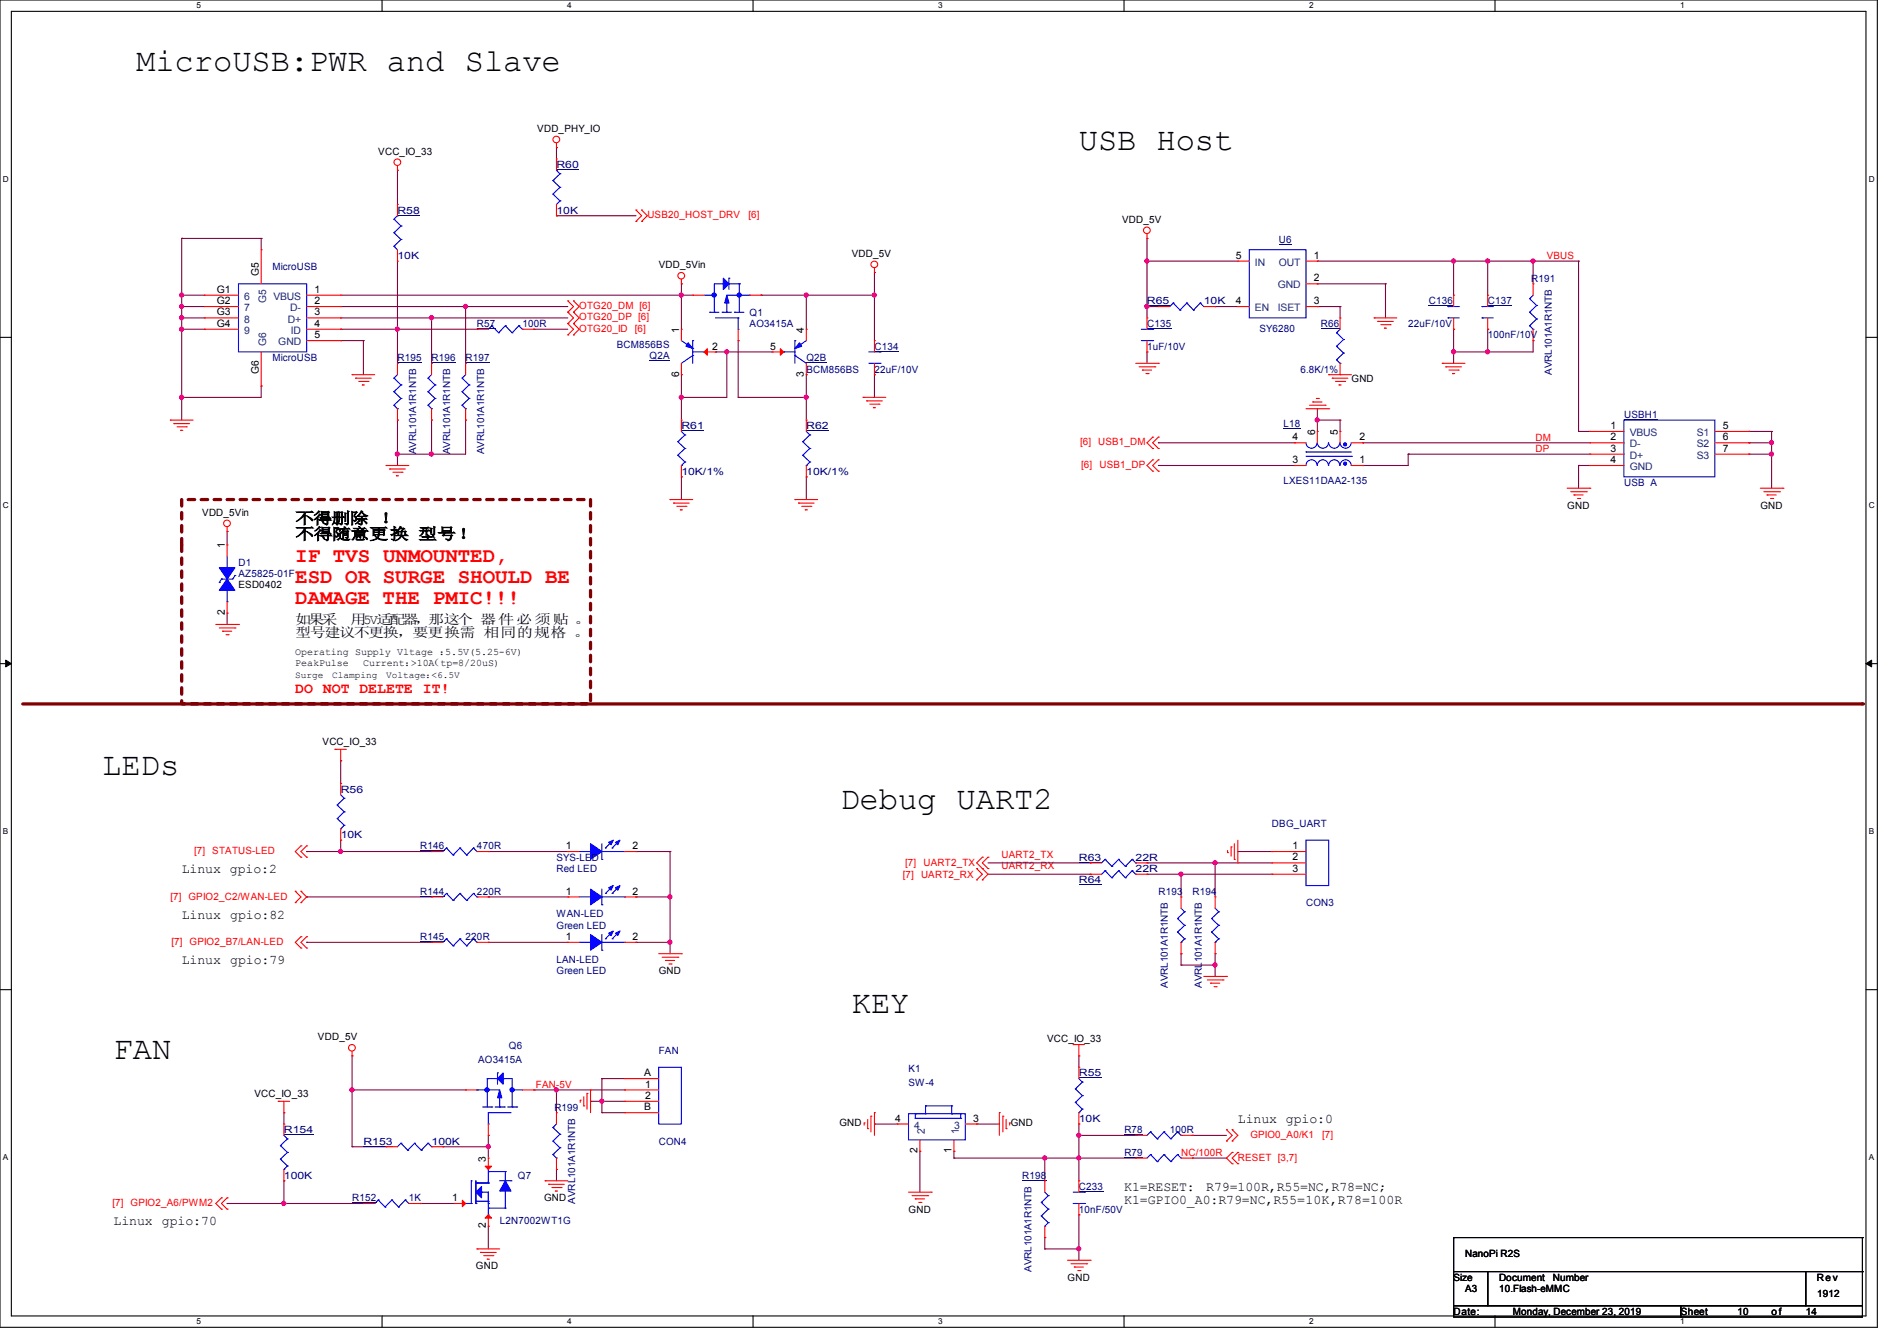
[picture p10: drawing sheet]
<svg xmlns="http://www.w3.org/2000/svg" width="297mm" height="210mm" viewBox="0 0 297 210" stroke-linecap="round" stroke-linejoin="round" font-family="sans-serif">
<defs><g id="words">
<g font-size="5">
<text x="21.3" y="11.1">MicroUSB:PWR and Slave</text>
<text x="168.9" y="23.5">USB Host</text>
<text x="16" y="121.3">LEDs</text>
<text x="131.6" y="126.7">Debug UART2</text>
<text x="133.3" y="158.7">KEY</text>
<text x="17.8" y="165.8">FAN</text>
</g>
<g font-size="3.3" fill="#f00">
<text x="46.2" y="88.1">IF TVS UNMOUNTED,</text>
<text x="46.2" y="91.3">ESD OR SURGE SHOULD BE</text>
<text x="46.2" y="94.6">DAMAGE THE PMIC!!!</text>
</g>
<g font-size="2.5">
<text x="46.2" y="82">不得删除</text>
<text x="59.5" y="82">！</text>
<text x="46.2" y="84.5">不得随意更换 型号！</text>
</g>
<text font-size="2.3" fill="#f00" x="46.2" y="108.6">DO NOT DELETE IT!</text>
<g font-size="2.1">
<text x="46.2" y="97.7">如果采</text>
<text x="46.2" y="99.8">型号建议不更换，要更换需 相同的规格 。</text>
<text x="54.9" y="97.7">用5V适配器，那这个 器件必须贴 。</text>
<text x="28.4" y="136.7">Linux gpio:2</text>
<text x="28.4" y="143.8">Linux gpio:82</text>
<text x="28.4" y="151">Linux gpio:79</text>
<text x="193.8" y="175.9">Linux gpio:0</text>
<text x="17.8" y="191.9">Linux gpio:70</text>
<text x="176" y="186.5">K1=RESET:</text>
<text x="176" y="188.6">K1=GPIO0_A0:R79=NC,R55=10K,R78=100R</text>
<text x="188.8" y="186.5">R79=100R,R55=NC,R78=NC;</text>
</g>
<g font-size="1.6">
<text x="84.1" y="20.7">VDD_PHY_IO</text>
<text x="59.2" y="24.2">VCC_IO_33</text>
<text x="175.7" y="34.9">VDD_5V</text>
<text x="103.1" y="42">VDD_5Vin</text>
<text x="133.4" y="40.2">VDD_5V</text>
<text x="193.5" y="40.5">5</text>
<text x="205.7" y="40.5">1</text>
<text x="34" y="45.8">G1</text>
<text x="34" y="47.6">G2</text>
<text x="40.5" y="43.2" transform="rotate(-90 40.5 43.2)">G5</text>
<text x="49.2" y="45.8">1</text>
<text x="49.2" y="47.6">2</text>
<text x="193.5" y="47.6">4</text>
<text x="205.7" y="44.1">2</text>
<text x="205.7" y="47.6">3</text>
<text x="34" y="49.4">G3</text>
<text x="34" y="51.2">G4</text>
<text x="49.2" y="49.4">3</text>
<text x="49.2" y="51.2">4</text>
<text x="49.2" y="53">5</text>
<text x="106.3" y="52.1" transform="rotate(-90 106.3 52.1)">1</text>
<text x="125.9" y="52.1" transform="rotate(-90 125.9 52.1)">4</text>
<text x="40.5" y="58.5" transform="rotate(-90 40.5 58.5)">G6</text>
<text x="106.3" y="59" transform="rotate(-90 106.3 59)">6</text>
<text x="111.5" y="54.7">2</text>
<text x="120.6" y="54.7">5</text>
<text x="125.9" y="59" transform="rotate(-90 125.9 59)">3</text>
<text x="211.6" y="59.8">GND</text>
<text x="202.4" y="69">4</text>
<text x="205.9" y="68.1" transform="rotate(-90 205.9 68.1)">6</text>
<text x="209.4" y="68.1" transform="rotate(-90 209.4 68.1)">5</text>
<text x="212.8" y="69">2</text>
<text x="252.2" y="67.2">1</text>
<text x="252.2" y="69">2</text>
<text x="252.2" y="70.7">3</text>
<text x="269.7" y="67.2">5</text>
<text x="269.7" y="69">6</text>
<text x="269.7" y="70.7">7</text>
<text x="202.4" y="72.5">3</text>
<text x="212.8" y="72.5">1</text>
<text x="252.2" y="72.5">4</text>
<text x="31.7" y="80.7">VDD_5Vin</text>
<text x="245.4" y="79.7">GND</text>
<text x="275.6" y="79.7">GND</text>
<text x="35.2" y="85.9" transform="rotate(-90 35.2 85.9)">1</text>
<text x="37.3" y="92.1">ESD0402</text>
<text x="35.2" y="96.4" transform="rotate(-90 35.2 96.4)">2</text>
<text x="46.2" y="104.4">PeakPulse</text>
<text x="46.2" y="102.6">Operating Supply Vltage ：</text>
<text x="56.9" y="104.4">Current：</text>
<text x="64.3" y="104.4">&gt;10A</text>
<text x="67.1" y="104.4">（tp=8/20uS)</text>
<text x="69.7" y="102.6">5.5V(5.25-6V)</text>
<text x="50.5" y="116.7">VCC_IO_33</text>
<text x="88.6" y="133">1</text>
<text x="99" y="133">2</text>
<text x="202.4" y="133">1</text>
<text x="202.4" y="134.7">2</text>
<text x="202.4" y="136.5">3</text>
<text x="88.6" y="140.1">1</text>
<text x="99" y="140.1">2</text>
<text x="88.6" y="147.2">1</text>
<text x="99" y="147.2">2</text>
<text x="103.1" y="152.6">GND</text>
<text x="49.8" y="162.9">VDD_5V</text>
<text x="163.9" y="163.2">VCC_IO_33</text>
<text x="39.8" y="171.8">VCC_IO_33</text>
<text x="100.8" y="168.5">A</text>
<text x="100.8" y="173.9">B</text>
<text x="101" y="170.3">1</text>
<text x="101" y="172.1">2</text>
<text x="131.4" y="176.4">GND</text>
<text x="140.1" y="175.6">4</text>
<text x="152.4" y="175.6">3</text>
<text x="158.3" y="176.4">GND</text>
<text x="76.1" y="181.9" transform="rotate(-90 76.1 181.9)">3</text>
<text x="143.6" y="180.6" transform="rotate(-90 143.6 180.6)">2</text>
<text x="149" y="180.6" transform="rotate(-90 149 180.6)">1</text>
<text x="70.8" y="188.1">1</text>
<text x="85.2" y="188.1">GND</text>
<text x="142.2" y="189.9">GND</text>
<text x="76.1" y="192.4" transform="rotate(-90 76.1 192.4)">2</text>
<text x="229.4" y="196.9">NanoPi R2S</text>
<text x="74.5" y="198.8">GND</text>
<text x="167.1" y="200.6">GND</text>
<text x="227.6" y="200.6">Size</text>
<text x="229.4" y="202.4">A3</text>
<text x="234.7" y="200.6">Document</text>
<text x="234.7" y="202.4">10.Flash-eMMC</text>
<text x="243.1" y="200.6">Number</text>
<text x="284.5" y="200.6">Rev</text>
<text x="284.5" y="203.1">1912</text>
<text x="227.6" y="205.9">Date:</text>
<text x="236.8" y="205.9">Monday, December 23, 2019</text>
<text x="263.1" y="205.9">Sheet</text>
<text x="272.1" y="205.9">10</text>
<text x="277.4" y="205.9">o f</text>
<text x="282.7" y="205.9">14</text>
</g>
<g font-size="1.6" fill="#000080">
<text x="87.1" y="26.3">R60</text>
<text x="62.2" y="33.4">R58</text>
<text x="87.1" y="33.4">10K</text>
<text x="62.2" y="40.6">10K</text>
<text x="200.2" y="38.1">U6</text>
<text x="42.7" y="42.3">MicroUSB</text>
<text x="179.6" y="47.7">R65</text>
<text x="188.5" y="47.7">10K</text>
<text x="223.7" y="47.7">C136</text>
<text x="232.9" y="47.7">C137</text>
<text x="239.7" y="44.1">R191</text>
<text x="74.7" y="51.2">R57</text>
<text x="81.8" y="51.2">100R</text>
<text x="117.4" y="49.4">Q1</text>
<text x="117.4" y="51.2">AO3415A</text>
<text x="179.6" y="51.2">C135</text>
<text x="197.2" y="51.9">SY6280</text>
<text x="206.8" y="51.2">R66</text>
<text x="220.5" y="51.2">22uF/10V</text>
<text x="232.9" y="53">100nF/10V</text>
<text x="42.7" y="56.6">MicroUSB</text>
<text x="62.2" y="56.6">R195</text>
<text x="67.6" y="56.6">R196</text>
<text x="72.9" y="56.6">R197</text>
<text x="96.6" y="54.4">BCM856BS</text>
<text x="101.7" y="56.2">Q2A</text>
<text x="126.2" y="56.6">Q2B</text>
<text x="126.2" y="58.3">BCM856BS</text>
<text x="136.9" y="54.8">C134</text>
<text x="136.9" y="58.3">22uF/10V</text>
<text x="179.6" y="54.8">1uF/10V</text>
<text x="203.6" y="58.3">6.8K/1%</text>
<text x="254.3" y="65.4">USBH1</text>
<text x="106.7" y="67.2">R61</text>
<text x="126.2" y="67.2">R62</text>
<text x="200.9" y="66.9">L18</text>
<text x="106.7" y="74.3">10K/1%</text>
<text x="126.2" y="74.3">10K/1%</text>
<text x="200.9" y="75.8">LXES11DAA2-135</text>
<text x="254.3" y="76.1">USB A</text>
<text x="37.3" y="88.6">D1</text>
<text x="37.3" y="90.3">AZ5825-01F</text>
<text x="53.3" y="124.1">R56</text>
<text x="53.3" y="131.2">10K</text>
<text x="199.1" y="129.5">DBG_UART</text>
<text x="65.8" y="133">R146</text>
<text x="74.7" y="133">470R</text>
<text x="87.1" y="134.8">SYS-LED</text>
<text x="87.1" y="136.6">Red LED</text>
<text x="168.9" y="134.8">R63</text>
<text x="177.8" y="134.8">22R</text>
<text x="177.8" y="136.6">22R</text>
<text x="65.8" y="140.1">R144</text>
<text x="74.7" y="140.1">220R</text>
<text x="87.1" y="143.7">WAN-LED</text>
<text x="168.9" y="138.3">R64</text>
<text x="181.4" y="140.1">R193</text>
<text x="186.7" y="140.1">R194</text>
<text x="204.5" y="141.9">CON3</text>
<text x="65.8" y="147.2">R145</text>
<text x="72.9" y="147.2">220R</text>
<text x="87.1" y="145.5">Green LED</text>
<text x="87.1" y="150.8">LAN-LED</text>
<text x="87.1" y="152.6">Green LED</text>
<text x="74.8" y="166.5">AO3415A</text>
<text x="79.7" y="164.3">Q6</text>
<text x="103.1" y="165">FAN</text>
<text x="142.2" y="167.9">K1</text>
<text x="86.8" y="173.9">R199</text>
<text x="142.2" y="170">SW-4</text>
<text x="168.9" y="168.6">R55</text>
<text x="44.4" y="177.5">R154</text>
<text x="56.9" y="179.2">R153</text>
<text x="67.6" y="179.2">100K</text>
<text x="103.1" y="179.2">CON4</text>
<text x="168.9" y="175.7">10K</text>
<text x="176" y="177.5">R78</text>
<text x="183.1" y="177.5">100R</text>
<text x="44.4" y="184.6">100K</text>
<text x="81.1" y="184.6">Q7</text>
<text x="160" y="184.6">R198</text>
<text x="176" y="181">R79</text>
<text x="55.1" y="188.1">R152</text>
<text x="64" y="188.1">1K</text>
<text x="78.2" y="191.7">L2N7002WT1G</text>
<text x="168.9" y="186.4">C233</text>
<text x="168.9" y="189.9">10nF/50V</text>
</g>
<g font-size="1.6" fill="#f00">
<text x="101.4" y="34.2">USB20_HOST_DRV</text>
<text x="117.2" y="34.2">[6]</text>
<text x="242.2" y="40.6">VBUS</text>
<text x="90.7" y="50.2">OTG20_DP [6]</text>
<text x="90.7" y="48.4">OTG20_DM [6]</text>
<text x="90.7" y="51.9">OTG20_ID</text>
<text x="99.4" y="51.9">[6]</text>
<text x="169.1" y="69.7">[6]</text>
<text x="171.9" y="69.7">USB1_DM</text>
<text x="240.4" y="70.8">DP</text>
<text x="240.4" y="69">DM</text>
<text x="169.3" y="73.3">[6]</text>
<text x="172.1" y="73.3">USB1_DP</text>
<text x="30.4" y="133.7">[7]</text>
<text x="33.2" y="133.7">STATUS-LED</text>
<text x="141.4" y="137.5">[7]</text>
<text x="141.7" y="135.7">[7]</text>
<text x="144.2" y="137.5">UART2_RX</text>
<text x="144.6" y="135.7">UART2_TX</text>
<text x="156.8" y="136.1">UART2_RX</text>
<text x="156.8" y="134.4">UART2_TX</text>
<text x="26.7" y="141">[7]</text>
<text x="29.5" y="141">GPIO2_C2/WAN-LED</text>
<text x="26.8" y="148">[7]</text>
<text x="29.7" y="148">GPIO2_B7/LAN-LED</text>
<text x="83.9" y="170.3">FAN-5V</text>
<text x="195.8" y="178.2">GPIO0_A0/K1</text>
<text x="207" y="178.2">[7]</text>
<text x="184.9" y="181">NC/100R</text>
<text x="193.8" y="181.7">RESET [3,7]</text>
<text x="17.6" y="188.8">[7]</text>
<text x="20.4" y="188.8">GPIO2_A6/PWM2</text>
</g>
<g font-size="1.6" fill="#004080">
<text x="196.5" y="41.6">IN</text>
<text x="200.2" y="41.6">OUT</text>
<text x="38.2" y="46.9">6</text>
<text x="41.7" y="47.5" transform="rotate(-90 41.7 47.5)">G5</text>
<text x="42.8" y="46.9">VBUS</text>
<text x="200" y="45.2">GND</text>
<text x="38.2" y="48.7">7</text>
<text x="38.2" y="50.5">8</text>
<text x="38.2" y="52.3">9</text>
<text x="45" y="50.5">D+</text>
<text x="45.4" y="48.7">D-</text>
<text x="45.5" y="52.3">ID</text>
<text x="196.5" y="48.7">EN</text>
<text x="200" y="48.7">ISET</text>
<text x="41.7" y="54.2" transform="rotate(-90 41.7 54.2)">G6</text>
<text x="43.6" y="54.1">GND</text>
<text x="255.2" y="68.3">VBUS</text>
<text x="255.2" y="70.1">D-</text>
<text x="255.2" y="71.8">D+</text>
<text x="265.7" y="68.3">S1</text>
<text x="265.7" y="70.1">S2</text>
<text x="265.7" y="71.8">S3</text>
<text x="255.2" y="73.6">GND</text>
<text x="143.1" y="176.7">4</text>
<text x="144.8" y="177.6" transform="rotate(-90 144.8 177.6)">2</text>
<text x="149.4" y="176.7">3</text>
<text x="150.1" y="177.6" transform="rotate(-90 150.1 177.6)">1</text>
</g>
<g font-size="1.5" fill="#000080">
<text x="243" y="58.7" transform="rotate(-90 243 58.7)">AVRL101A1R1NTB</text>
<text x="65.2" y="71.1" transform="rotate(-90 65.2 71.1)">AVRL101A1R1NTB</text>
<text x="70.5" y="71.1" transform="rotate(-90 70.5 71.1)">AVRL101A1R1NTB</text>
<text x="75.8" y="71.1" transform="rotate(-90 75.8 71.1)">AVRL101A1R1NTB</text>
<text x="182.8" y="154.7" transform="rotate(-90 182.8 154.7)">AVRL101A1R1NTB</text>
<text x="188.2" y="154.7" transform="rotate(-90 188.2 154.7)">AVRL101A1R1NTB</text>
<text x="90" y="188.5" transform="rotate(-90 90 188.5)">AVRL101A1R1NTB</text>
<text x="161.5" y="199.1" transform="rotate(-90 161.5 199.1)">AVRL101A1R1NTB</text>
</g>
<g font-size="1.5">
<text x="46.2" y="106.1">Surge</text>
<text x="52" y="106.1">Clamping</text>
<text x="60.5" y="106.1">Voltage：</text>
<text x="67.6" y="106.1">&lt;6.5V</text>
</g>
<g font-size="1.3">
<text x="30.8" y="1.3">5</text>
<text x="88.8" y="1.3">4</text>
<text x="146.9" y="1.3">3</text>
<text x="205" y="1.3">2</text>
<text x="263.1" y="1.3">1</text>
<text x=".5" y="28.4">D</text>
<text x="292.6" y="28.4">D</text>
<text x=".5" y="79.5">C</text>
<text x="292.6" y="79.5">C</text>
<text x=".5" y="130.6">B</text>
<text x="292.6" y="130.6">B</text>
<text x=".5" y="181.7">A</text>
<text x="292.6" y="181.7">A</text>
<text x="30.8" y="207.4">5</text>
<text x="88.8" y="207.4">4</text>
<text x="146.9" y="207.4">3</text>
<text x="205" y="207.4">2</text>
<text x="263.1" y="207.4">1</text>
</g>
</g></defs>
<path d="M0 0h293.9v207.9h-293.9zM1.8 1.8h290.3v204.3h-290.3z" fill="none" stroke="#000" stroke-width=".17"/>
<g fill="#fff">
<path d="M30.8 .2h.7v1.4h-.7z"/>
<path d="M30.8 206.2h.7v1.4h-.7z"/>
</g>
<path d="M59.8 0v1.8M59.8 206.1v1.8" fill="none" stroke="#000" stroke-width=".17"/>
<g fill="#fff">
<path d="M88.8 .2h.7v1.4h-.7z"/>
<path d="M88.8 206.2h.7v1.4h-.7z"/>
</g>
<path d="M117.9 0v1.8M117.9 206.1v1.8" fill="none" stroke="#000" stroke-width=".17"/>
<g fill="#fff">
<path d="M146.9 .2h.7v1.4h-.7z"/>
<path d="M146.9 206.2h.7v1.4h-.7z"/>
</g>
<path d="M176 0v1.8M176 206.1v1.8" fill="none" stroke="#000" stroke-width=".17"/>
<g fill="#fff">
<path d="M205 .2h.7v1.4h-.7z"/>
<path d="M205 206.2h.7v1.4h-.7z"/>
</g>
<path d="M234.1 0v1.8M234.1 206.1v1.8" fill="none" stroke="#000" stroke-width=".17"/>
<g fill="#fff">
<path d="M263.1 .2h.6v1.4h-.6z"/>
<path d="M263.1 206.2h.6v1.4h-.6z"/>
<path d="M.5 27.3h.9v1.4h-.9z"/>
<path d="M292.6 27.3h.9v1.4h-.9z"/>
<path d="M.5 78.4h.9v1.4h-.9z"/>
<path d="M292.6 78.4h.9v1.4h-.9z"/>
</g>
<path d="M0 52.8h1.8M292.1 52.8h1.8" fill="none" stroke="#000" stroke-width=".17"/>
<g fill="#fff">
<path d="M.5 129.5h.8v1.4h-.8z"/>
<path d="M292.6 129.5h.8v1.4h-.8z"/>
</g>
<path d="M0 103.9h1.8M292.1 103.9h1.8" fill="none" stroke="#000" stroke-width=".17"/>
<path d="M.9 103.4l.9 .5-.9 .5zM292.1 103.9l.9-.5v1z" fill="#000" stroke="#000" stroke-width=".16"/>
<g fill="#fff">
<path d="M.5 180.5h.8v1.4h-.8z"/>
<path d="M292.6 180.5h.8v1.4h-.8z"/>
</g>
<path d="M0 155h1.8M292.1 155h1.8" fill="none" stroke="#000" stroke-width=".17"/>
<path d="M3.6 110.2h288" fill="none" stroke="#800000" stroke-width=".51"/>
<circle cx="291.6" cy="110.2" r=".25" fill="#800000"/>
<path d="M28.4 78.2h64.1v32h-64.1z" fill="none" stroke="#800000" stroke-width=".51" stroke-dasharray="1 1"/>
<g fill="none" stroke="#800040" stroke-width=".17">
<path d="M28.4 37.3h.1M28.4 37.3v28.5M28.4 37.3h12.5M40.9 37.3h.1M40.9 37.3v1.8M62.2 26.7h.1M62.2 26.7v5.3M87.1 33.8h.1M87.1 23.1h.1M87.1 23.1v1.8M87.1 33.8h12.5M179.6 37.3h.1"/>
<path d="M179.6 37.3v12.5M28.4 46.2h.1M28.4 48h.1M28.4 49.8h.1M28.4 51.6h.1M28.4 48h3.6M28.4 46.2h3.6M28.4 51.6h3.6M28.4 49.8h3.6M53.3 51.6h.1M53.3 49.8h.1M53.3 48h.1"/>
<path d="M53.3 53.3h.1M53.3 48h35.6M53.3 46.2h55.2M53.3 51.6h21.4M53.3 49.8h35.6M53.3 53.3h3.6M56.9 53.3h.1M56.9 53.3v5.4M62.2 51.6h.1M62.2 40.9v16M67.6 49.8h.1M67.6 49.8v7.1"/>
<path d="M72.9 48h.1M72.9 48v8.9M83.6 51.6h.1M83.6 51.6h5.3M106.7 46.2h.1M106.7 58.7h.1M106.7 44.4h.1M106.7 44.4v7.2M106.7 58.7v7.1M112 55.1h.1M112 55.1h8.9M113.8 55.1h.1"/>
<path d="M113.8 55.1v7.1h-7.1M115.6 53.3h.1M115.6 53.3v8.9M119.1 46.2h.1M119.1 46.2h17.8M126.2 46.2h.1M126.2 58.7h.1M126.2 46.2v5.4M126.2 58.7v7.1M136.9 42.7h.1M136.9 46.2h.1M136.9 58.7h.1"/>
<path d="M136.9 42.7v10.6M136.9 58.7v3.5M179.6 55.1h.1M179.6 40.9h.1M179.6 48h.1M179.6 55.1v1.8M179.6 48h1.8M179.6 40.9h14.2M190.2 48h.1M190.2 48h3.6M206.2 44.4h.1M206.2 48h.1"/>
<path d="M206.2 40.9h.1M206.2 48h3.6M206.2 40.9h40.9M206.2 44.4h10.7M209.8 48h.1M209.8 48v1.8M216.9 44.4h.1M216.9 44.4v5.4M227.6 51.6h.1M227.6 40.9h.1M227.6 55.1h.1M227.6 40.9v5.3"/>
<path d="M227.6 51.6v5.3M232.9 51.6h.1M232.9 40.9h.1M232.9 55.1h.1M232.9 40.9v5.3M232.9 51.6v3.5M240 53.3h.1M240 40.9h.1M240 40.9v3.5M240 53.3v1.8h-12.4M247.1 40.9h.1M247.1 40.9v26.7"/>
<path d="M28.4 62.2h.1M40.9 60.5h.1M40.9 60.5v1.7h-12.5M62.2 65.8h.1M62.2 71.1h.1M62.2 65.8v7.1M67.6 65.8h.1M67.6 71.1h.1M67.6 65.8v5.3M72.9 65.8h.1M72.9 65.8v5.3h-10.7M106.7 62.2h.1"/>
<path d="M106.7 74.7h.1M106.7 74.7v3.5M115.6 62.2h.1M115.6 62.2h10.6M126.2 62.2h.1M126.2 74.7h.1M126.2 74.7v3.5M181.4 69.3h.1M181.4 72.9h.1M181.4 69.3h21.3M181.4 72.9h21.3M206.2 65.8h.1"/>
<path d="M206.2 64h.1M206.2 64v3.6M206.2 65.8h3.6M209.8 65.8h.1M209.8 65.8v1.8M213.4 69.3h.1M213.4 72.9h.1M213.4 69.3h35.5M220.5 71.1h.1M220.5 71.1h28.4M220.5 71.1v1.8h-7.1M247.1 67.6h.1"/>
<path d="M247.1 72.9h.1M247.1 72.9h1.8M247.1 72.9v3.6M247.1 67.6h1.8M273.8 67.6h.1M273.8 69.3h.1M273.8 71.1h.1M273.8 71.1h3.6M273.8 69.3h3.6M273.8 67.6h3.6M277.4 67.6h.1M277.4 69.3h.1"/>
<path d="M277.4 71.1h.1M277.4 67.6v8.9M35.6 96h.1M35.6 83.2h.1M35.6 83.2v2.1M35.6 96v1.8M53.3 119.1h.1M53.3 119.1v3.6M48 133.3h.1M48 133.3h19.6M53.3 131.6h.1M53.3 133.3h.1"/>
<path d="M53.3 131.6v1.7M76.5 133.3h.1M76.5 133.3h12.4M99.6 133.3h.1M99.6 133.3h5.3M104.9 133.3h.1M104.9 133.3v16.1M154.7 135.1h16M154.7 136.9h16M170.7 136.9h.1M170.7 135.1h.1M179.6 135.1h.1"/>
<path d="M179.6 136.9h.1M179.6 135.1h19.5M179.6 136.9h19.5M184.9 136.9h.1M184.9 136.9v3.6M190.2 135.1h.1M190.2 135.1v5.4M193.8 133.3h.1M193.8 133.3h5.3M48 147.6h.1M48 140.5h.1M48 147.6h19.6"/>
<path d="M48 140.5h19.6M76.5 140.5h.1M76.5 147.6h.1M76.5 147.6h12.4M76.5 140.5h12.4M99.6 147.6h.1M99.6 140.5h.1M99.6 147.6h5.3M99.6 140.5h5.3M104.9 147.6h.1M104.9 140.5h.1M184.9 151.1h.1"/>
<path d="M184.9 149.4h.1M184.9 151.1h5.3M184.9 149.4v1.7M190.2 149.4h.1M190.2 151.1h.1M190.2 149.4v3.5M44.4 174.2h.1M44.4 174.2v1.8M55.1 170.7h.1M55.1 165.4h.1M55.1 179.6h.1M55.1 170.7h17.8"/>
<path d="M55.1 165.4v14.2M55.1 179.6h5.4M69.3 179.6h.1M69.3 179.6h7.2M76.5 177.8h.1M76.5 179.6h.1M76.5 177.8v3.6M83.6 170.7h.1M83.6 170.7h14.2M87.1 170.7h.1M87.1 170.7v3.5M92.5 172.5h.1"/>
<path d="M92.5 172.5h5.3M94.2 168.9h.1M94.2 172.5h.1M94.2 174.2h.1M94.2 168.9h3.6M94.2 168.9v5.3M94.2 174.2h3.6M136.9 176h.1M136.9 176h3.6M152.9 176h.1M152.9 176h3.6M168.9 177.8h.1"/>
<path d="M168.9 165.4h.1M168.9 176h.1M168.9 165.4v1.7M168.9 176v8.9M168.9 177.8h8.9M186.7 177.8h.1M186.7 177.8h5.3M35.6 188.5h.1M35.6 188.5h21.3M44.4 184.9h.1M44.4 188.5h.1M44.4 184.9v3.6"/>
<path d="M65.8 188.5h.1M65.8 188.5h5.3M76.5 192h.1M76.5 192v3.6M87.1 183.1h.1M87.1 183.1v1.8M144 180.3h.1M144 180.3v6.4M149.4 181.4h.1M149.4 180.3h.1M149.4 181.4h28.4M149.4 180.3v1.1"/>
<path d="M163.6 181.4h.1M163.6 193.8h.1M163.6 195.6h.1M163.6 181.4v3.5M163.6 193.8v1.8M163.6 195.6h5.3M168.9 181.4h.1M168.9 190.2h.1M168.9 195.6h.1M168.9 190.2v7.2M186.7 181.4h.1M186.7 181.4h5.3"/>
</g>
<g fill="#f0f" stroke="#f0f" stroke-width=".17">
<circle cx="232.9" cy="55.1" r=".32"/>
<circle cx="232.9" cy="40.9" r=".32"/>
<circle cx="179.6" cy="40.9" r=".32"/>
<circle cx="227.6" cy="55.1" r=".32"/>
<circle cx="227.6" cy="40.9" r=".32"/>
<circle cx="190.2" cy="135.1" r=".32"/>
<circle cx="190.2" cy="151.1" r=".32"/>
<circle cx="184.9" cy="136.9" r=".32"/>
<circle cx="106.7" cy="46.2" r=".32"/>
<circle cx="136.9" cy="46.2" r=".32"/>
<circle cx="126.2" cy="46.2" r=".32"/>
<circle cx="106.7" cy="62.2" r=".32"/>
<circle cx="113.8" cy="55.1" r=".32"/>
<circle cx="28.4" cy="48" r=".32"/>
<circle cx="28.4" cy="49.8" r=".32"/>
<circle cx="28.4" cy="46.2" r=".32"/>
<circle cx="28.4" cy="51.5" r=".32"/>
<circle cx="28.4" cy="62.2" r=".32"/>
<circle cx="126.2" cy="62.2" r=".32"/>
<circle cx="179.6" cy="48" r=".32"/>
<circle cx="62.2" cy="71.1" r=".32"/>
<circle cx="62.2" cy="51.5" r=".32"/>
<circle cx="67.5" cy="71.1" r=".32"/>
<circle cx="67.5" cy="49.8" r=".32"/>
<circle cx="72.9" cy="48" r=".32"/>
<circle cx="168.9" cy="177.8" r=".32"/>
<circle cx="168.9" cy="181.3" r=".32"/>
<circle cx="104.9" cy="147.6" r=".32"/>
<circle cx="104.9" cy="140.4" r=".32"/>
<circle cx="53.3" cy="133.3" r=".32"/>
<circle cx="94.2" cy="172.4" r=".32"/>
<circle cx="55.1" cy="170.7" r=".32"/>
<circle cx="76.4" cy="179.6" r=".32"/>
<circle cx="44.4" cy="188.4" r=".32"/>
<circle cx="277.3" cy="69.3" r=".32"/>
<circle cx="277.3" cy="71.1" r=".32"/>
<circle cx="206.2" cy="65.8" r=".32"/>
<circle cx="240" cy="40.9" r=".32"/>
<circle cx="163.6" cy="181.3" r=".32"/>
<circle cx="168.9" cy="195.6" r=".32"/>
<circle cx="87.1" cy="170.7" r=".32"/>
</g>
<g fill="none" stroke="#f00" stroke-width=".17">
<path d="M40.9 39.1h.1M40.9 39.1v5.3M62.2 26.7h.1M62.2 32h.1M62.2 26v.7M62.2 32v1.8M62.2 39.1v1.8M87.1 23.1h.1M87.1 33.8h.1M87.1 24.9h.1M87.1 22.4v.7M87.1 24.9v1.8"/>
<path d="M87.1 32v1.8M99.6 32.9h.1M99.6 34.7h.1M99.6 32.9l.9 .9-.9 .9M100.5 32.9h.1M100.5 34.7h.1M100.5 32.9l.8 .9-.8 .9M179.6 37.3h.1M179.6 36.6v.7M32 46.2h.1M32 48h.1M32 49.8h.1"/>
<path d="M32 51.6h.1M32 49.8h5.3M32 48h5.3M32 46.2h5.3M32 51.6h5.3M40.9 55.1v5.4M48 49.8h5.3M48 48h5.3M48 46.2h5.3M48 51.6h5.3M48 53.3h5.3M53.3 46.2h.1"/>
<path d="M53.3 48h.1M53.3 49.8h.1M53.3 51.6h.1M53.3 53.3h.1M55.1 58.7h.1M55.1 58.7h3.6M55.7 59.2h.1M55.7 59.2h2.4M56.2 59.7h1.4M57.6 59.7h.1M62.2 56.9h.1M62.2 40.9h.1"/>
<path d="M62.2 56.9v1.8M67.6 56.9h.1M67.6 56.9v1.8M72.9 56.9h.1M72.9 56.9v1.8M74.7 51.6h.1M74.7 51.6h1.8M81.8 51.6h1.8M83.6 51.6h.1M88.9 50.7h.1M88.9 48.9h.1M88.9 47.1h.1"/>
<path d="M88.9 52.5h.1M88.9 48.9l.9 .9-.9 .9M88.9 47.1l.9 .9-.9 .9M88.9 50.7l.9 .9-.9 .9M89.8 50.7h.1M89.8 48.9h.1M89.8 47.1h.1M89.8 52.5h.1M89.8 48.9l.9 .9-.9 .9M89.8 47.1l.9 .9-.9 .9M89.8 50.7l.9 .9-.9 .9M106.7 44.4h.1"/>
<path d="M106.7 58.7h.1M106.7 51.6h.1M106.7 43.7v.7M106.7 51.6v1.7M106.7 56.9v1.8M108.5 46.2h.1M108.5 46.2h1.7M110.2 55.1h1.8M112 55.1h.1M115.6 53.3h.1M115.6 51.6v1.7M117.3 46.2h1.8"/>
<path d="M119.1 46.2h.1M120.9 55.1h.1M120.9 55.1h1.8M126.2 58.7h.1M126.2 51.6h.1M126.2 51.6v1.7M126.2 56.9v1.8M136.9 42.7h.1M136.9 58.7h.1M136.9 53.3h.1M136.9 42v.7M136.9 53.3v1.8"/>
<path d="M136.9 56.9v1.8M177.8 56.9h3.6M178.4 57.4h2.4M178.9 58h.1M178.9 58h1.4M179.4 58.5h.3M179.6 55.1h.1M179.6 49.8h.1M179.6 49.8v1.8M179.6 53.3v1.8M179.7 58.5h.1M180.8 57.4h.1"/>
<path d="M181.4 56.9h.1M181.4 48h.1M181.4 48h1.7M188.5 48h1.7M190.2 48h.1M193.8 48h.1M193.8 40.9h.1M193.8 48h1.8M193.8 40.9h1.8M204.5 48h1.7M204.5 40.9h1.7M204.5 44.4h1.7"/>
<path d="M206.2 40.9h.1M206.2 44.4h.1M206.2 48h.1M208 58.7h.1M208 58.7h3.6M208.6 59.2h.1M208.6 59.2h2.4M209.1 59.7h1.4M209.8 49.8h.1M209.8 58.7h.1M209.8 49.8v1.8M209.8 56.9v1.8"/>
<path d="M210.5 59.7h.1M215.1 49.8h.1M215.1 49.8h3.6M215.7 50.3h.1M215.7 50.3h2.4M216.2 50.8h1.4M216.7 51.4h.1M216.7 51.4h.4M217.6 50.8h.1M225.8 56.9h.1M225.8 56.9h3.6M226.4 57.4h.1"/>
<path d="M226.4 57.4h2.4M226.9 58h1.4M227.4 58.5h.1M227.4 58.5h.4M227.6 51.6h.1M227.6 46.2h.1M227.6 46.2v1.8M227.6 49.8v1.8M228.3 58h.1M232.9 51.6h.1M232.9 46.2h.1M232.9 46.2v1.8"/>
<path d="M232.9 49.8v1.8M240 44.4h.1M240 53.3h.1M240 44.4v1.8M240 51.6v1.7M26.7 65.8h.1M26.7 65.8h3.5M27.2 66.3h.1M27.2 66.3h2.5M27.7 66.8h1.5M28.3 67.4h.1M28.3 67.4h.3"/>
<path d="M29.2 66.8h.1M40.9 60.5h.1M56.7 60.3h.1M56.7 60.3h.4M60.5 72.9h.1M60.5 72.9h3.5M61 73.4h.1M61 73.4h2.5M61.5 74h1.4M62.1 74.5h.1M62.1 74.5h.3M62.2 65.8h.1"/>
<path d="M62.2 64v1.8M62.9 74h.1M67.6 65.8h.1M67.6 64v1.8M72.9 65.8h.1M72.9 64v1.8M104.9 78.2h.1M104.9 78.2h3.6M105.5 78.8h.1M105.5 78.8h2.4M106 79.3h1.4M106.5 79.8h.1"/>
<path d="M106.5 79.8h.3M106.7 65.8h.1M106.7 74.7h.1M106.7 65.8v1.8M106.7 72.9v1.8M107.4 79.3h.1M124.5 78.2h.1M124.5 78.2h3.5M125 78.8h.1M125 78.8h2.5M125.5 79.3h1.5M126.1 79.8h.1"/>
<path d="M126.1 79.8h.3M126.2 65.8h.1M126.2 74.7h.1M126.2 65.8v1.8M126.2 72.9v1.8M127 79.3h.1M135.1 62.2h.1M135.1 62.2h3.6M135.7 62.8h.1M135.7 62.8h2.4M136.2 63.3h1.4M136.7 63.8h.1"/>
<path d="M136.7 63.8h.4M137.6 63.3h.1M180.5 73.8h.1M180.5 72h.1M180.5 70.2h.1M180.5 68.5h.1M180.5 72l-.9 .9 .9 .9M180.5 68.5l-.9 .8 .9 .9M181.4 73.8h.1M181.4 72h.1M181.4 70.2h.1M181.4 68.5h.1"/>
<path d="M181.4 72l-.9 .9 .9 .9M181.4 68.5l-.9 .8 .9 .9M202.7 72.9h.1M202.7 69.3h.1M202.7 72.9h1.8M202.7 69.3h1.8M204.5 64h3.5M205 63.5h2.5M205.5 62.9h.1M205.5 62.9h1.5M206.1 62.4h.3M206.2 67.6h.1"/>
<path d="M206.2 67.6v1.7M206.4 62.4h.1M207.5 63.5h.1M208 64h.1M209.6 60.3h.1M209.6 60.3h.4M209.8 67.6h.1M209.8 67.6v1.7M211.6 72.9h1.8M211.6 69.3h1.8M213.4 72.9h.1M213.4 69.3h.1"/>
<path d="M245.4 76.5h3.5M245.9 77h2.5M246.4 77.5h.1M246.4 77.5h1.5M247 78.1h.3M247.3 78.1h.1M248.4 77h.1M248.9 76.5h.1M248.9 67.6h.1M248.9 69.3h.1M248.9 71.1h.1M248.9 72.9h.1"/>
<path d="M248.9 72.9h5.4M248.9 67.6h5.4M248.9 69.3h5.4M248.9 71.1h5.4M268.5 67.6h5.3M268.5 69.3h5.3M268.5 71.1h5.3M273.8 67.6h.1M273.8 69.3h.1M273.8 71.1h.1M275.6 76.5h3.5M276.1 77h2.5"/>
<path d="M276.6 77.5h.1M276.6 77.5h1.5M277.2 78.1h.3M277.5 78.1h.1M278.6 77h.1M279.1 76.5h.1M33.8 97.8h3.5M34.3 98.3h2.5M34.8 98.8h.1M34.8 98.8h1.5M35.4 99.4h.3M35.6 83.2h.1"/>
<path d="M35.6 85.3h.1M35.6 96h.1M35.6 82.5v.7M35.6 85.3v1.8M35.6 94.2v1.8M35.7 99.4h.1M36.8 98.3h.1M37.3 97.8h.1M52.5 117.3h.1M52.5 117.3h1.7M53.3 119.1h.1M53.3 117.3v1.8"/>
<path d="M46.2 139.6h.1M46.2 139.6l.9 .9-.9 .9M47.1 134.2h.1M47.1 132.5h.1M47.1 139.6h.1M47.1 132.5l-.9 .8 .9 .9M47.1 139.6l.9 .9-.9 .9M48 134.2h.1M48 132.5h.1M48 132.5l-.9 .8 .9 .9M53.3 122.7h.1M53.3 131.6h.1"/>
<path d="M53.3 122.7v1.8M53.3 129.8v1.8M67.6 133.3h.1M67.6 133.3h1.7M74.7 133.3h1.8M76.5 133.3h.1M88.9 133.3h.1M88.9 133.3h1.8M97.8 133.3h1.8M99.6 133.3h.1M152.9 137.8h.1M152.9 136h.1"/>
<path d="M152.9 136l.9 .9-.9 .9M153.8 136h.1M153.8 134.2h.1M153.8 137.8h.1M153.8 134.2l-.9 .9 1.8 1.8-.9 .9M154.7 136h.1M154.7 134.2h.1M154.7 134.2l-.9 .9 .9 .9M170.7 135.1h.1M170.7 136.9h.1M170.7 135.1h1.8M170.7 136.9h1.8"/>
<path d="M177.8 135.1h1.8M177.8 136.9h1.8M179.6 135.1h.1M179.6 136.9h.1M192.2 133.5h.1M192.2 133.2v.3M192.7 132.6h.1M192.7 132.6v1.5M193.3 134.6h.1M193.3 132.1v2.5M193.8 135.1h.1M193.8 131.6v3.5"/>
<path d="M199.1 133.3h.1M199.1 135.1h.1M199.1 136.9h.1M199.1 135.1h5.4M199.1 136.9h5.4M199.1 133.3h5.4M46.2 141.4h.1M47.1 148.5h.1M47.1 146.7h.1M47.1 141.4h.1M47.1 146.7l-.9 .9 .9 .9M48 148.5h.1"/>
<path d="M48 146.7h.1M48 146.7l-.9 .9 .9 .9M67.6 140.5h.1M67.6 147.6h.1M67.6 140.5h1.7M67.6 147.6h1.7M74.7 140.5h1.8M74.7 147.6h1.8M76.5 140.5h.1M76.5 147.6h.1M88.9 147.6h.1M88.9 140.5h.1"/>
<path d="M88.9 140.5h1.8M88.9 147.6h1.8M97.8 140.5h1.8M97.8 147.6h1.8M99.6 147.6h.1M99.6 140.5h.1M103.1 149.4h3.6M103.7 149.9h2.4M104.2 150.4h.1M104.2 150.4h1.4M104.7 151h.4M105.1 151h.1"/>
<path d="M106.1 149.9h.1M106.7 149.4h.1M184.9 140.5h.1M184.9 149.4h.1M184.9 140.5v1.7M184.9 147.6v1.8M188.5 152.9h3.5M189 153.5h2.5M189.5 154h.1M189.5 154h1.5M190.1 154.5h.3M190.2 140.5h.1"/>
<path d="M190.2 149.4h.1M190.2 140.5v1.7M190.2 147.6v1.8M190.4 154.5h.1M191.5 153.5h.1M192 152.9h.1M43.6 172.5h.1M43.6 172.5h1.7M44.4 174.2h.1M44.4 176h.1M44.4 172.5v1.7M44.4 176v1.8"/>
<path d="M55.1 165.4h.1M55.1 164.6v.8M60.5 179.6h.1M60.5 179.6h1.7M67.6 179.6h1.7M69.3 179.6h.1M72.9 170.7h.1M72.9 170.7h1.8M76.5 177.8h.1M76.5 176v1.8M81.8 170.7h1.8M83.6 170.7h.1"/>
<path d="M87.1 174.2h.1M87.1 174.2v1.8M90.8 172.3h.1M90.8 172.3v.3M91.4 173.2h.1M91.4 171.7v1.5M91.9 171.2h.1M91.9 171.2v2.5M92.5 170.7h.1M92.5 170.7v3.5M97.8 168.9h.1M97.8 170.7h.1"/>
<path d="M97.8 172.5h.1M97.8 174.2h.1M97.8 172.5h5.3M97.8 170.7h5.3M97.8 168.9h5.3M97.8 174.2h5.3M135.3 175.9h.1M135.3 175.9v.3M135.8 176.7h.1M135.8 175.3v1.4M136.4 174.8h.1M136.4 174.8v2.4"/>
<path d="M136.9 174.2h.1M136.9 174.2v3.6M140.5 176h.1M140.5 176h1.7M144 178.5v1.8M149.4 178.5v1.8M151.1 176h1.8M152.9 176h.1M156.5 174.2h.1M156.5 174.2v3.6M157 174.8h.1M157 174.8v2.4"/>
<path d="M157.5 176.7h.1M157.5 175.3v1.4M158.1 175.9h.1M158.1 175.9v.3M168 163.6h.1M168 163.6h1.8M168.9 165.4h.1M168.9 167.1h.1M168.9 176h.1M168.9 163.6v1.8M168.9 167.1v1.8M168.9 174.2v1.8"/>
<path d="M177.8 177.8h.1M177.8 177.8h1.8M184.9 177.8h1.8M186.7 177.8h.1M192 176.9h.1M192 178.7h.1M192 176.9l.9 .9-.9 .9M192.9 176.9h.1M192.9 178.7h.1M192.9 176.9l.9 .9-.9 .9M34.7 189.4h.1M34.7 187.6h.1"/>
<path d="M34.7 187.6l-.9 .9 .9 .9M35.6 189.4h.1M35.6 187.6h.1M35.6 187.6l-.9 .9 .9 .9M44.4 184.9h.1M44.4 183.1v1.8M56.9 188.5h.1M56.9 188.5h1.8M64 188.5h1.8M65.8 188.5h.1M71.1 188.5h.1M71.1 188.5h1.8"/>
<path d="M74.7 195.6h.1M74.7 195.6h3.5M75.2 196.1h.1M75.2 196.1h2.5M75.7 196.6h1.5M76.3 197.2h.1M76.3 197.2h.3M76.5 181.4h.1M76.5 192h.1M76.5 181.4v1.7M76.5 190.2v1.8M77.2 196.6h.1"/>
<path d="M85.3 184.9h.1M85.3 184.9h3.6M85.9 185.5h.1M85.9 185.5h2.4M86.4 186h1.4M87 186.5h.1M87 186.5h.3M87.1 183.1h.1M87.1 181.4v1.7M87.8 186h.1M142.2 186.7h3.6M142.8 187.2h2.4"/>
<path d="M143.3 187.7h.1M143.3 187.7h1.4M143.8 188.3h.4M144 180.3h.1M144.2 188.3h.1M145.2 187.2h.1M145.8 186.7h.1M149.4 180.3h.1M163.6 184.9h.1M163.6 193.8h.1M163.6 184.9v1.8M163.6 192v1.8"/>
<path d="M167.1 197.4h3.6M167.7 197.9h2.4M168.2 198.4h.1M168.2 198.4h1.4M168.7 199h.4M168.9 190.2h.1M168.9 184.9h.1M168.9 184.9v1.8M168.9 188.5v1.7M169.1 199h.1M170.1 197.9h.1M170.7 197.4h.1"/>
<path d="M177.8 181.4h.1M177.8 181.4h1.8M184.9 181.4h1.8M186.7 181.4h.1M192.9 180.5h.1M192.9 182.2h.1M192.9 180.5l-.9 .9 .9 .8M193.8 182.2h.1M193.8 180.5h.1M193.8 180.5l-.9 .9 .9 .8"/>
<circle cx="62.2" cy="25.4" r=".52"/>
<circle cx="87.1" cy="21.8" r=".52"/>
<circle cx="179.6" cy="36.1" r=".52"/>
<circle cx="106.7" cy="43.2" r=".52"/>
<circle cx="136.9" cy="41.4" r=".52"/>
<circle cx="35.5" cy="82" r=".52"/>
<circle cx="55.1" cy="164.1" r=".52"/>
</g>
<path d="M227.6 199.1h5.3v5.4h-5.3zM227.6 193.8h.1M227.6 193.8v5.3M227.6 193.8h64M232.9 199.1h49.8v5.4h-49.8zM282.7 199.1h8.9v5.4h-8.9zM291.6 193.8h.1M291.6 199.1h.1M291.6 193.8v5.3M227.6 204.5h35.5v1.7h-35.5zM263.1 204.5h28.5v1.7h-28.5z" fill="none" stroke="#000" stroke-width=".17"/>
<g fill="none" stroke="#00f" stroke-width=".17">
<path d="M61.7 38.6h.1M61.7 36.4h.1M61.7 34.3h.1M61.7 38.6l.5 .5M61.7 36.4l1.1 1.1M61.7 34.3l1.1 1.1M62.2 33.8h.1M62.2 33.8l-.5 .5M62.8 37.5h.1M62.8 35.4h.1M62.8 37.5l-1.1 1.1M62.8 35.4l-1.1 1"/>
<path d="M86.6 30.4h.1M86.6 28.3h.1M86.6 30.4l1.1 1.1M86.6 28.3l1.1 1M87.1 26.7h.1M87.1 26.7l.6 .5M87.7 31.5h.1M87.7 29.3h.1M87.7 27.2h.1M87.7 31.5l-.6 .5M87.7 29.3l-1.1 1.1M87.7 27.2l-1.1 1.1"/>
<path d="M195.6 39.1h8.9v10.7h-8.9zM37.3 44.4h10.7v10.7h-10.7zM61.7 59.2h.1M61.7 59.2l1.1 1.1M62.2 58.7l-.5 .5M67 59.2h.1M67 59.2l1.1 1.1M67.6 58.7l-.6 .5M72.3 59.2h.1M72.3 59.2l1.1 1.1M72.9 58.7l-.6 .5M77 51h.1"/>
<path d="M77 51l-.5 .6M77 51l1.1 1.1M78.1 52.1h.1M79.1 51h.1M79.1 51l-1 1.1M79.1 51l1.1 1.1M80.2 52.1h.1M81.2 51h.1M81.2 51l-1 1.1M81.2 51l.6 .6M81.8 51.6h.1M106.7 53.3l1.8 1.3"/>
<path d="M108.5 53.3h.1M108.5 54.6h.1M108.5 55.7h.1M108.5 55.1h1.7M108.5 53.3v3.6M108.5 55.7l-1.8 1.2M110.2 55.1h.1M110.2 46.2h1.6M111.1 48.9h.1M111.1 48.9h1.5M111.8 48.9h.1M111.8 46.2h.1"/>
<path d="M112 49.8h3.6M113.1 48.9h.1M113.1 48.9h1.4M113.2 44.4h.1M113.2 44.4h-1.4v4.5M113.8 48.9h.1M113.8 46.2h3.5M113.8 47.1v1.8M114.1 43.6h.1M114.1 44.4h1.6M114.1 43.6v1.7M115 48.9h.1"/>
<path d="M115 48.9h1.5M115.6 49.8h.1M115.6 51.6h.1M115.6 49.8v1.8M115.7 44.4h.1M115.7 44.4v4.5M117.3 46.2h.1M122.7 55.1h.1M122.7 55.1h1.8M124.5 53.3h.1M124.5 54.6h.1M124.5 55.7h.1"/>
<path d="M124.5 53.3v3.6M124.5 55.7l1.7 1.2M126.2 53.3l-1.7 1.3M136 55.1h1.8M136 56.9h1.8M137.8 56.9h.1M137.8 55.1h.1M178.7 53.3h1.8M178.7 51.6h1.8M180.5 53.3h.1M180.5 51.6h.1M183.7 47.5h.1"/>
<path d="M183.7 47.5l-.6 .5M183.7 47.5l1 1.1M184.7 48.6h.1M185.8 47.5h.1M185.8 47.5l-1.1 1.1M185.8 47.5l1.1 1.1M186.9 48.6h.1M187.9 47.5h.1M187.9 47.5l-1 1.1M187.9 47.5l.6 .5M188.5 48h.1M209.3 52.1h.1"/>
<path d="M209.3 54.2h.1M209.3 56.3h.1M209.3 52.1l1.1 1.1M209.3 54.2l1.1 1.1M209.3 56.3l.5 .6M209.8 56.9h.1M209.8 51.6l-.5 .5M210.4 53.2h.1M210.4 55.3h.1M210.4 53.2l-1.1 1M210.4 55.3l-1.1 1M226.7 49.8h.1"/>
<path d="M226.7 48h.1M226.7 49.8h1.8M226.7 48h1.8M232 49.8h.1M232 48h.1M232 49.8h1.8M232 48h1.8M239.5 46.8h.1M239.5 48.9h.1M239.5 51h.1M239.5 46.8l1.1 1M239.5 48.9l1.1 1.1"/>
<path d="M239.5 51l.5 .6M240 51.6h.1M240 46.2l-.5 .6M240.6 47.8h.1M240.6 50h.1M240.6 47.8l-1.1 1.1M240.6 50l-1.1 1M61.7 61.3h.1M61.7 63.5h.1M61.7 61.3l1.1 1.1M61.7 63.5l.5 .5M62.2 64h.1"/>
<path d="M62.8 60.3h.1M62.8 62.4h.1M62.8 60.3l-1.1 1M62.8 62.4l-1.1 1.1M67 61.3h.1M67 63.5h.1M67 61.3l1.1 1.1M67 63.5l.6 .5M67.6 64h.1M68.1 60.3h.1M68.1 62.4h.1M68.1 60.3l-1.1 1"/>
<path d="M68.1 62.4l-1.1 1.1M72.3 61.3h.1M72.3 63.5h.1M72.3 61.3l1.1 1.1M72.3 63.5l.6 .5M72.9 64h.1M73.4 60.3h.1M73.4 62.4h.1M73.4 60.3l-1.1 1M73.4 62.4l-1.1 1.1M106.1 69.2h.1M106.1 71.3h.1"/>
<path d="M106.1 69.2l1.1 1M106.1 71.3l1.1 1M106.7 72.9h.1M106.7 67.6l.5 .5M107.2 68.1h.1M107.2 70.2h.1M107.2 72.3h.1M107.2 68.1l-1.1 1.1M107.2 70.2l-1.1 1.1M107.2 72.3l-.5 .6M125.7 69.2h.1M125.7 71.3h.1"/>
<path d="M125.7 69.2l1.1 1M125.7 71.3l1.1 1M126.2 72.9h.1M126.2 67.6l.6 .5M126.8 68.1h.1M126.8 70.2h.1M126.8 72.3h.1M126.8 68.1l-1.1 1.1M126.8 70.2l-1.1 1.1M126.8 72.3l-.6 .6M204.5 69.3a.87 .87 0 0 0 .8 .9 .87 .87 0 0 0 .9-.9M204.5 72.9a.87 .87 0 0 1 .8-.9 .87 .87 0 0 1 .9 .9"/>
<path d="M204.5 70.8h.1M204.5 70.8h7.1M204.5 71.5h7.1M206.2 69.3a.87 .87 0 0 0 .9 .9 .87 .87 0 0 0 .9-.9M206.2 72.9a.87 .87 0 0 1 .9-.9 .87 .87 0 0 1 .9 .9M208 69.3a.87 .87 0 0 0 .9 .9 .87 .87 0 0 0 .9-.9M208 72.9a.87 .87 0 0 1 .9-.9 .87 .87 0 0 1 .9 .9M209.8 69.3a.87 .87 0 0 0 .9 .9 .87 .87 0 0 0 .8-.9M209.8 72.9a.87 .87 0 0 1 .9-.9 .87 .87 0 0 1 .8 .9M211.6 71.5h.1M254.3 65.8h14.2v8.9h-14.2zM34.3 91.2h.1"/>
<path d="M34.7 90.7h.1M34.7 90.7l-.4 .5M35.6 88.9h.1M35.6 94.2h.1M35.6 87.1v1.8M35.6 92.5v1.7M36.8 90.1h.1M36.8 90.1l-.4 .6h-1.7M52.8 126.1h.1M52.8 128.2h.1M52.8 126.1l1.1 1M52.8 128.2l1.1 1"/>
<path d="M53.3 129.8h.1M53.3 124.5l.6 .5M53.9 125h.1M53.9 127.1h.1M53.9 129.2h.1M53.9 125l-1.1 1.1M53.9 127.1l-1.1 1.1M53.9 129.2l-.6 .6M69.9 139.9h.1M69.9 132.8h.1M69.9 139.9l-.6 .6M69.9 139.9l1.1 1.1"/>
<path d="M69.9 132.8l-.6 .5M69.9 132.8l1.1 1.1M71 133.9h.1M72 139.9h.1M72 132.8h.1M72 139.9l-1 1.1M72 139.9l1.1 1.1M72 132.8l-1 1.1M72 132.8l1.1 1.1M73.1 133.9h.1M74.1 139.9h.1M74.1 132.8h.1"/>
<path d="M74.1 139.9l-1 1.1M74.1 139.9l.6 .6M74.1 132.8l-1 1.1M74.1 132.8l.6 .5M74.7 133.3h.1M90.7 133.3h1.8M92.5 133.3h.1M94.2 134.6h.1M94.2 132.1v2.5M94.2 139.2v2.5M94.2 133.3h3.6M94.8 132.8h.1"/>
<path d="M94.8 139.9h.1M95.8 132.8h.1M95.8 139.9h.1M95.8 131.7l-1 1.1M95.8 138.9l-1 1M96.9 131.7l-1.1 1.1M96.9 138.9l-1.1 1M97.8 133.3h.1M173 134.6h.1M173 136.4h.1M173 134.6l-.5 .5M173 134.6l1.1 1.1"/>
<path d="M173 136.4l-.5 .5M173 136.4l1.1 1.1M174.1 135.7h.1M174.1 137.5h.1M175.1 134.6h.1M175.1 136.4h.1M175.1 134.6l-1 1.1M175.1 134.6l1.1 1.1M175.1 136.4l-1 1.1M175.1 136.4l1.1 1.1M176.2 135.7h.1M176.2 137.5h.1"/>
<path d="M177.2 134.6h.1M177.2 136.4h.1M177.2 134.6l.6 .5M177.2 134.6l-1 1.1M177.2 136.4l-1 1.1M177.2 136.4l.6 .5M177.8 135.1h.1M177.8 136.9h.1M204.5 131.6h3.5v7.1h-3.5zM69.9 147h.1M69.9 147l-.6 .6M69.9 147l1.1 1.1"/>
<path d="M71 141h.1M71 148.1h.1M72 147h.1M72 147l-1 1.1M72 147l1.1 1.1M73.1 141h.1M73.1 148.1h.1M74.1 147h.1M74.1 147l-1 1.1M74.1 147l.6 .6M74.7 140.5h.1M74.7 147.6h.1"/>
<path d="M90.7 147.6h1.8M90.7 140.5h1.8M92.5 147.6h.1M92.5 140.5h.1M94.2 148.8h.1M94.2 141.7h.1M94.2 146.3v2.5M94.2 147.6h3.6M94.2 140.5h3.6M94.8 147h.1M95.8 147h.1M95.8 146l-1 1"/>
<path d="M96.9 146l-1.1 1M97.8 147.6h.1M97.8 140.5h.1M184.4 143.8h.1M184.4 146h.1M184.4 143.8l1.1 1.1M184.4 146l1.1 1M184.9 147.6h.1M184.9 142.2l.6 .6M185.5 142.8h.1M185.5 144.9h.1M185.5 147h.1"/>
<path d="M185.5 142.8l-1.1 1M185.5 144.9l-1.1 1.1M185.5 147l-.6 .6M189.7 143.8h.1M189.7 146h.1M189.7 143.8l1.1 1.1M189.7 146l1.1 1M190.2 147.6h.1M190.2 142.2l.6 .6M190.8 142.8h.1M190.8 144.9h.1M190.8 147h.1"/>
<path d="M190.8 142.8l-1.1 1M190.8 144.9l-1.1 1.1M190.8 147l-.6 .6M43.9 179.4h.1M43.9 179.4l1.1 1.1M44.4 177.8l.6 .6M45 178.4h.1M45 178.4l-1.1 1M62.8 179h.1M62.8 179l-.6 .6M62.8 179l1 1.1M64.9 179h.1"/>
<path d="M64.9 179l-1.1 1.1M64.9 179l1.1 1.1M67 179h.1M67 179l-1 1.1M67 179l.6 .6M67.6 179.6h.1M74.7 170.7h.1M74.7 170.7h3.5M75.6 173.4h1.4M76.3 168.9h.1M76.3 168.9v4.5M76.3 168.9h1.6"/>
<path d="M76.5 174.2h.1M76.5 176h.1M76.5 174.2h3.5M76.5 174.2v1.8M77 173.4h.1M77.5 173.4h1.5M77.9 168h.1M77.9 168v1.8M78.2 173.4h.1M78.2 171.6v1.8M78.8 168.9h.1M78.8 168.9h1.4v4.5"/>
<path d="M79 173.4h.1M79.5 173.4h1.4M80.2 173.4h.1M80.2 170.7h.1M80.2 170.7h1.6M80.9 173.4h.1M86.6 176.6h.1M86.6 178.7h.1M86.6 176.6l1.1 1M86.6 178.7l1.1 1M87.1 176l-.5 .6M87.7 177.6h.1"/>
<path d="M87.7 179.7h.1M87.7 177.6l-1.1 1.1M87.7 179.7l-1.1 1.1M103.1 167.1h3.6v8.9h-3.6zM142.2 174.4h8.9v4.1h-8.9zM143.3 175.1h.1M143.3 174.4h.1M143.3 175.1h7.1M143.3 174.4v.7M143.3 174.4h1.6M144.9 174.4h.1M144.9 173.2h.1"/>
<path d="M144.9 173.2v1.2M144.9 173.2h4.1M149 173.2h.1M149 174.4h.1M149 174.4h1.4M149 173.2v1.2M150.4 174.4h.1M150.4 175.1h.1M150.4 174.4v.7M168.4 170.5h.1M168.4 172.6h.1M168.4 170.5l1.1 1.1"/>
<path d="M168.4 172.6l1.1 1.1M168.9 174.2h.1M168.9 168.9l.6 .6M169.5 169.5h.1M169.5 171.6h.1M169.5 173.7h.1M169.5 169.5l-1.1 1M169.5 171.6l-1.1 1M169.5 173.7l-.6 .5M180.1 177.2h.1M180.1 177.2l-.5 .6M180.1 177.2l1.1 1.2"/>
<path d="M181.2 178.4h.1M182.2 177.2h.1M182.2 177.2l-1 1.2M182.2 177.2l1.1 1.2M183.3 178.4h.1M184.4 177.2h.1M184.4 177.2l-1.1 1.2M184.4 177.2l.5 .6M184.9 177.8h.1M43.9 181.5h.1M43.9 181.5l1.1 1.1M44.4 183.1h.1"/>
<path d="M45 180.5h.1M45 182.6h.1M45 180.5l-1.1 1M45 182.6l-.6 .5M59.2 187.9h.1M59.2 187.9l-.5 .6M59.2 187.9l1.1 1.1M60.3 189h.1M61.3 187.9h.1M61.3 187.9l-1 1.1M61.3 187.9l1.1 1.1M62.4 189h.1"/>
<path d="M63.5 187.9h.1M63.5 187.9l-1.1 1.1M63.5 187.9l.5 .6M63.8 180.1h.1M64 188.5h.1M66 180.1h.1M72.9 188.5h.9M73.8 188.5h.1M73.8 184.9h.1M73.8 184.9v3.6M74.5 188.5h.1M74.5 185.3h.1"/>
<path d="M74.5 184.9v3.6M74.5 185.3h2M74.5 188.1h2M74.7 185.3h.1M75.4 186.7h.1M75.4 186.7h1.1v3.5M76.3 188.1h.1M76.5 185.3h.1M76.5 188.5h.1M76.5 188.1h.1M76.5 190.2h.1M76.5 183.5h.1"/>
<path d="M76.5 189.2h.1M76.5 183.1v2.2M76.5 183.5h2.6M76.5 189.2h2.6M78.2 184.9h1.8M79.1 183.5h.1M79.1 189.2h.1M79.1 183.5v1.4M79.1 186.5v2.7M80 184.9h.1M86.6 180.8h.1M86.6 180.8l.5 .6"/>
<path d="M87.1 181.4h.1M163 188.3h.1M163 190.4h.1M163 188.3l1.1 1.1M163 190.4l1.1 1.1M163.6 192h.1M163.6 186.7l.5 .5M164.1 187.2h.1M164.1 189.4h.1M164.1 191.5h.1M164.1 187.2l-1.1 1.1M164.1 189.4l-1.1 1"/>
<path d="M164.1 191.5l-.5 .5M168 188.5h1.8M168 186.7h1.8M169.8 188.5h.1M169.8 186.7h.1M180.1 180.8h.1M180.1 180.8l-.5 .6M180.1 180.8l1.1 1.1M181.2 181.9h.1M182.2 180.8h.1M182.2 180.8l-1 1.1M182.2 180.8l1.1 1.1"/>
<path d="M183.3 181.9h.1M184.4 180.8h.1M184.4 180.8l-1.1 1.1M184.4 180.8l.5 .6M184.9 181.4h.1"/>
</g>
<g fill="none" stroke="#000080" stroke-width=".16">
<path d="M62.2 33.7h3.5M87.1 26.6h3.5M200.2 38.3h2M62.2 56.8h3.8M67.6 56.8h3.8M72.9 56.8h3.8M74.7 51.5h2.9M101.7 56.5h3.2M126.2 56.8h3.2M136.9 55h3.8M179.6 47.9h3.5M179.6 51.5h3.8"/>
<path d="M206.8 51.5h2.9M223.7 47.9h3.8M232.9 47.9h3.8M106.7 67.5h3.5M126.2 67.5h3.6M200.9 67.1h2.7M254.3 65.7h5.2M65.8 133.2h3.8M168.9 135h3.5M168.9 138.6h3.5M65.8 140.4h3.8M65.8 147.5h3.8"/>
<path d="M44.4 177.7h4.6M56.9 179.5h4.6M168.9 168.8h3.5M176 177.7h2.9M55.1 188.4h3.8M160 184.8h3.8M168.9 186.6h3.8M176 181.3h2.9"/>
</g>
<g fill="#00f" stroke="#00f" stroke-width=".17">
<path d="M77.9 168.9l.9-.9v1.8z"/>
<path d="M78.2 170.7l.4 1.2h-.7z"/>
<path d="M125.2 53.7l.3 .5-1 .4z"/>
<path d="M113.2 43.6l.9 .8-.9 .9z"/>
<path d="M113.8 46.2l.3 1.3h-.6z"/>
<path d="M74.5 186.7l.9-.9v1.8z"/>
<path d="M107.7 53.7l.8 .9-1.1-.4z"/>
<path d="M92.5 146.3l1.7 1.3-1.7 1.2z" fill-rule="evenodd"/>
<path d="M96.4 146.1l.7-.3-.4 .7z" fill-rule="evenodd"/>
<path d="M95.3 146.1l.7-.3-.3 .7z" fill-rule="evenodd"/>
<path d="M34.3 88.9h2.5l-1.2 1.8z" fill-rule="evenodd"/>
<path d="M35.6 90.7l1.2 1.8h-2.5z" fill-rule="evenodd"/>
<path d="M79.1 184.9l.9 1.6h-1.8z" fill-rule="evenodd"/>
<path d="M92.5 132.1l1.7 1.2-1.7 1.3z" fill-rule="evenodd"/>
<path d="M96.4 131.9l.7-.3-.4 .7z" fill-rule="evenodd"/>
<path d="M95.3 131.9l.7-.3-.3 .7z" fill-rule="evenodd"/>
<path d="M92.5 139.2l1.7 1.3-1.7 1.2z" fill-rule="evenodd"/>
<path d="M96.4 139l.7-.3-.4 .7z" fill-rule="evenodd"/>
<path d="M95.3 139l.7-.3-.3 .7z" fill-rule="evenodd"/>
<circle cx="80.2" cy="170.7" r=".33"/>
<circle cx="76.3" cy="170.7" r=".33"/>
<circle cx="111.8" cy="46.2" r=".33"/>
<circle cx="115.7" cy="46.2" r=".33"/>
<circle cx="210.6" cy="72.6" r=".24"/>
<circle cx="210.6" cy="69.6" r=".24"/>
</g>
<g fill="#f00" stroke="#f00" stroke-width=".17">
<path d="M122.2 54.6l.5 .5-.5 .5z"/>
<path d="M72.4 188l.5 .5-.5 .5z"/>
<path d="M75.9 182.6h1.1l-.5 .5z"/>
<path d="M75.9 190.8l.6-.6 .5 .6z"/>
<path d="M110.2 55.1l.5-.5v1z"/>
</g>
<use href="#words"/>
</svg>
